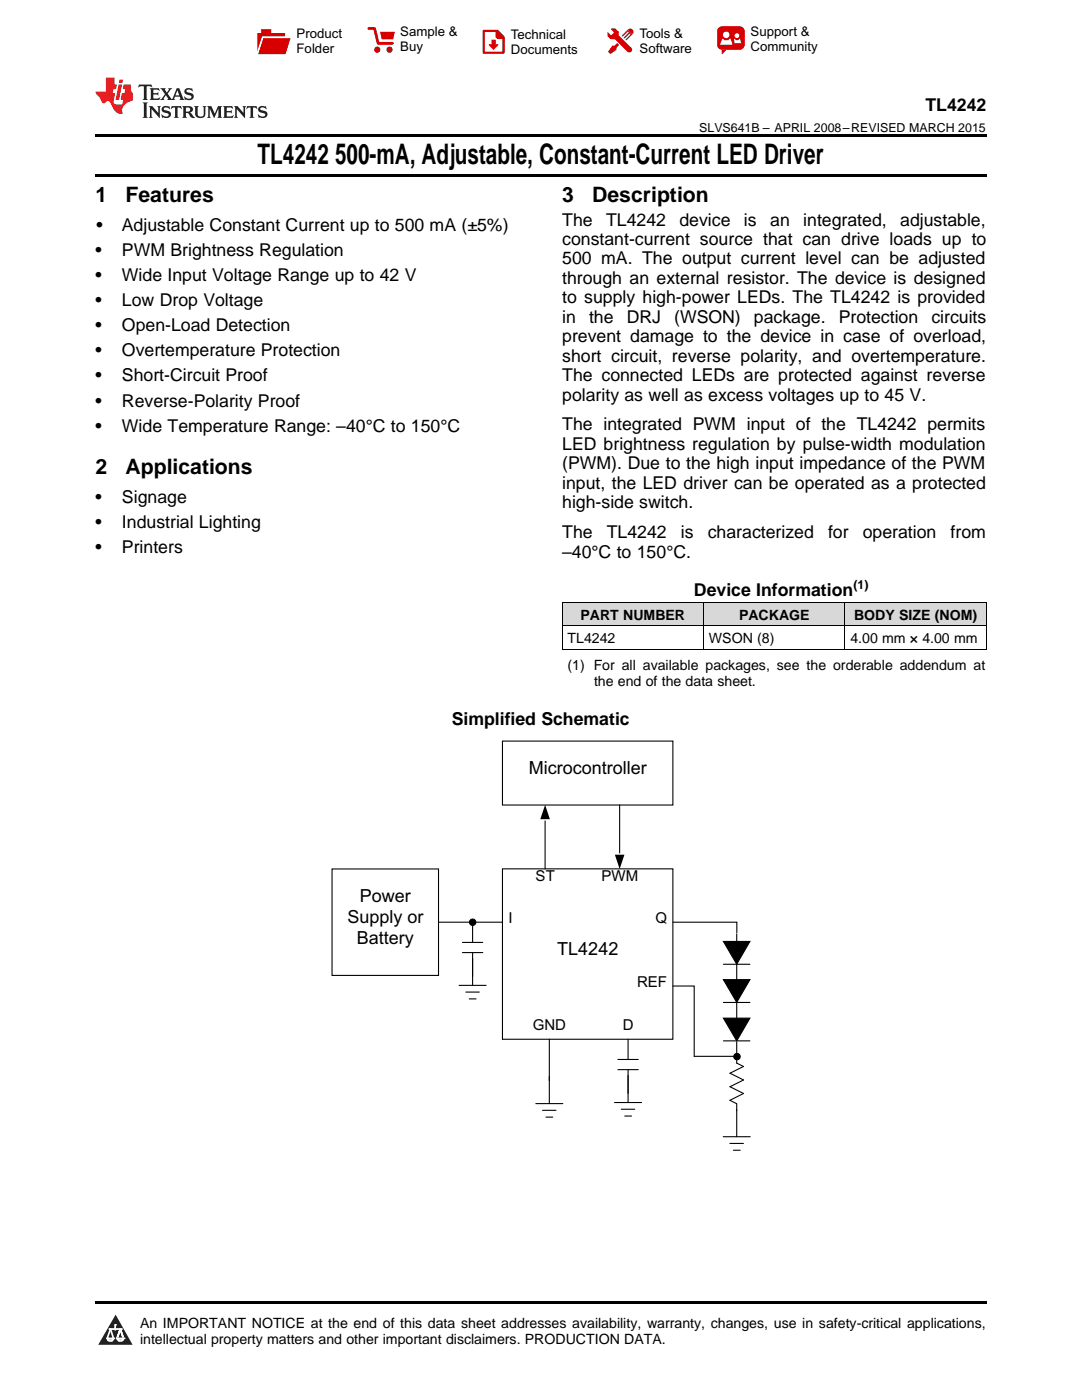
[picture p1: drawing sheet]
<svg xmlns="http://www.w3.org/2000/svg" width="216mm" height="279mm" viewBox="0 0 216 279" stroke-linecap="round" stroke-linejoin="round" font-family="sans-serif">
<defs><g id="words">
<g font-size="5.6">
<text x="51.4" y="32.8">TL4242</text>
<text x="66.8" y="32.8">500-mA, Adjustable, Constant-Current LED Driver</text>
</g>
<g font-size="4.2">
<text x="19" y="40.4">1</text>
<text x="25" y="40.4">Features</text>
<text x="112.2" y="40.4">3</text>
<text x="118.2" y="40.4">Description</text>
<text x="19" y="94.6">2</text>
<text x="25" y="94.6">Applications</text>
</g>
<g font-size="3.6">
<text x="105.5" y="154.5">Microcontroller</text>
<text x="71.8" y="179.9">Power</text>
<text x="69.3" y="184.2">Supply or</text>
<text x="71.2" y="188.5">Battery</text>
<text x="111.2" y="190.6">TL4242</text>
</g>
<g font-size="3.5">
<text x="184.7" y="22.2">TL4242</text>
<text x="19.2" y="46.1">•</text>
<text x="24.3" y="46.1">Adjustable Constant Current up to 500 mA (±5%)</text>
<text x="112.2" y="45">The</text>
<text x="120.9" y="45">TL4242</text>
<text x="135.6" y="45">device</text>
<text x="148.5" y="45">is</text>
<text x="153.7" y="45">an</text>
<text x="160.3" y="45">integrated,</text>
<text x="179.6" y="45">adjustable,</text>
<text x="19" y="51.1">•</text>
<text x="24.3" y="51.1">PWM Brightness Regulation</text>
<text x="112.2" y="48.9">constant-current source that can drive loads up to</text>
<text x="112.2" y="52.8">500 mA. The output current level can be adjusted</text>
<text x="19" y="56.1">•</text>
<text x="24.3" y="56.1">Wide Input Voltage Range up to 42 V</text>
<text x="112.2" y="56.7">through an external resistor. The device is designed</text>
<text x="19" y="61.1">•</text>
<text x="24.3" y="61.1">Low Drop Voltage</text>
<text x="112.2" y="60.5">to supply high-power LEDs. The TL4242 is provided</text>
<text x="112.2" y="64.4">in</text>
<text x="117.5" y="64.4">the</text>
<text x="125" y="64.4">DRJ</text>
<text x="134.5" y="64.4">(WSON)</text>
<text x="150.4" y="64.4">package.</text>
<text x="167.4" y="64.4">Protection</text>
<text x="185.8" y="64.4">circuits</text>
<text x="19" y="66.1">•</text>
<text x="19" y="71.1">•</text>
<text x="24.3" y="66.1">Open-Load Detection</text>
<text x="24.3" y="71.1">Overtemperature Protection</text>
<text x="112.2" y="68.3">prevent damage to the device in case of overload,</text>
<text x="19" y="76.1">•</text>
<text x="24.3" y="76.1">Short-Circuit Proof</text>
<text x="112.2" y="72.2">short circuit, reverse polarity, and overtemperature.</text>
<text x="112.2" y="76.1">The connected LEDs are protected against reverse</text>
<text x="19" y="81.1">•</text>
<text x="24.3" y="81.1">Reverse-Polarity Proof</text>
<text x="112.2" y="79.9">polarity as well as excess voltages up to 45 V.</text>
<text x="19" y="86.1">•</text>
<text x="24.3" y="86.1">Wide Temperature Range: –40°C to 150°C</text>
<text x="112.2" y="85.9">The integrated PWM input of the TL4242 permits</text>
<text x="112.2" y="89.8">LED brightness regulation by pulse-width modulation</text>
<text x="112.2" y="93.7">(PWM). Due to the high input impedance of the PWM</text>
<text x="19" y="100.3">•</text>
<text x="24.3" y="100.3">Signage</text>
<text x="112.2" y="97.5">input, the LED driver can be operated as a protected</text>
<text x="112.2" y="101.4">high-side switch.</text>
<text x="19" y="105.3">•</text>
<text x="24.3" y="105.3">Industrial Lighting</text>
<text x="112.2" y="107.4">The</text>
<text x="121.1" y="107.4">TL4242</text>
<text x="135.9" y="107.4">is</text>
<text x="141.2" y="107.4">characterized</text>
<text x="165.2" y="107.4">for</text>
<text x="172.2" y="107.4">operation</text>
<text x="189.7" y="107.4">from</text>
<text x="19" y="110.3">•</text>
<text x="24.3" y="110.3">Printers</text>
<text x="112.2" y="111.3">–40°C to 150°C.</text>
<text x="138.5" y="119">Device Information</text>
<text x="90.1" y="144.7">Simplified Schematic</text>
</g>
<g font-size="3">
<text x="106.9" y="175.7">ST</text>
<text x="120" y="175.7">PWM</text>
<text x="101.5" y="184.2">I</text>
<text x="130.8" y="184.2">Q</text>
<text x="127.1" y="197">REF</text>
<text x="106.3" y="205.5">GND</text>
<text x="124.3" y="205.5">D</text>
</g>
<g font-size="2.8">
<text x="115.8" y="123.6">PART NUMBER</text>
<text x="147.5" y="123.6">PACKAGE</text>
<text x="170.4" y="123.6">BODY SIZE (NOM)</text>
<text x="113.2" y="128.3">TL4242</text>
<text x="141.5" y="128.3">WSON (8)</text>
<text x="169.7" y="128.3">4.00 mm × 4.00 mm</text>
<text x="113.2" y="133.8">(1) For all available packages, see the orderable addendum at</text>
<text x="118.5" y="137">the end of the data sheet.</text>
<text x="27.9" y="265">An IMPORTANT NOTICE at the end of this data sheet addresses availability, warranty, changes, use in safety-critical applications,</text>
<text x="27.9" y="268.2">intellectual property matters and other important disclaimers. PRODUCTION DATA.</text>
</g>
<g font-size="2.6">
<text x="59.2" y="7.6">Product</text>
<text x="59.2" y="10.6">Folder</text>
<text x="79.9" y="7.3">Sample &amp;</text>
<text x="79.9" y="10.2">Buy</text>
<text x="101.9" y="7.8">Technical</text>
<text x="101.9" y="10.8">Documents</text>
<text x="127.6" y="7.6">Tools &amp;</text>
<text x="127.6" y="10.6">Software</text>
<text x="149.8" y="7.2">Support &amp;</text>
<text x="149.8" y="10.2">Community</text>
</g>
<g font-size="2.5">
<text x="139.5" y="26.3">SLVS641B – APRIL 2008–REVISED MARCH 2015</text>
<text x="170.3" y="117.6">(1)</text>
</g>
</g></defs>
<g fill="#d8d8d8">
<path d="M112.2 120.3h28.2v4.6h-28.2z"/>
<path d="M140.4 120.3h28.2v4.6h-28.2z"/>
<path d="M168.6 120.3h28.2v4.6h-28.2z"/>
</g>
<path d="M23.1 262.4l3.4 6h-6.9z" fill="#231f20"/>
<path d="M21.4 267.1h1.2l-.3 .5h-.3a.55 .55 0 0 1-.6-.5z" fill-rule="evenodd" fill="#fff"/>
<path d="M21.4 267.1h1.2l-.3 .5h-.3a.55 .55 0 0 1-.6-.5z" fill="none" stroke="#231f20" stroke-width=".34"/>
<path d="M21.4 267.1l1.2 .1-.3 .4h-.5z" fill="none" stroke="#fff" stroke-width=".34"/>
<path d="M23 265.3h.1" fill="none" stroke="#fff" stroke-width=".34"/>
<path d="M23 264.4v.9z" fill="#fff"/>
<path d="M23 264.4v.9z" fill="none" stroke="#fff" stroke-width=".34"/>
<circle cx="23" cy="264.4" r=".17" fill="#fff"/>
<path d="M21.9 265.2h.1" fill="none" stroke="#fff" stroke-width=".34"/>
<path d="M21.9 265.2h2.3z" fill="#fff"/>
<path d="M21.9 265.2h2.3z" fill="none" stroke="#fff" stroke-width=".34"/>
<circle cx="24.2" cy="265.2" r=".17" fill="#fff"/>
<path d="M23.3 267.1h.1" fill="none" stroke="#fff" stroke-width=".34"/>
<path d="M24 265.2l-.7 1.9z" fill="#fff"/>
<path d="M24 265.2l-.7 1.9z" fill="none" stroke="#fff" stroke-width=".34"/>
<path d="M24 265.2l.7 1.9z" fill="#fff"/>
<path d="M24 265.2l.7 1.9z" fill="none" stroke="#fff" stroke-width=".34"/>
<path d="M24.6 267.1h.1" fill="none" stroke="#fff" stroke-width=".34"/>
<circle cx="21.4" cy="267.1" r=".17" fill="#fff"/>
<path d="M22.1 265.2l-.7 1.9z" fill="#fff"/>
<path d="M22.1 265.2l-.7 1.9z" fill="none" stroke="#fff" stroke-width=".34"/>
<path d="M22.1 265.2l.5 1.9z" fill="#fff"/>
<path d="M22.1 265.2l.5 1.9z" fill="none" stroke="#fff" stroke-width=".34"/>
<circle cx="22.6" cy="267.1" r=".17" fill="#fff"/>
<path d="M23.4 267.1h1.3a.65 .65 0 0 1-.7 .5 .65 .65 0 0 1-.6-.5z" fill-rule="evenodd" fill="#fff"/>
<path d="M23.4 267.1h1.3a.65 .65 0 0 1-.7 .5 .65 .65 0 0 1-.6-.5z" fill="none" stroke="#231f20" stroke-width=".34"/>
<path d="M23.4 267.1h1.3l-.4 .5h-.6z" fill="none" stroke="#fff" stroke-width=".34"/>
<path d="M23.3 267.1h.1" fill="none" stroke="#fff" stroke-width=".34"/>
<circle cx="24.7" cy="267.1" r=".17" fill="#fff"/>
<path d="M19 259.7h177.8v.5h-177.8z" fill="#000"/>
<path d="M100.3 173.4h34v34h-34z" fill="none" stroke="#000" stroke-width=".22"/>
<path d="M100.3 147.9h34v12.8h-34z" fill-rule="evenodd" fill="#fff"/>
<g fill="none" stroke="#000" stroke-width=".22">
<path d="M100.3 147.9h34v12.8h-34zM108.8 163.8v9.6M123.6 160.6v9.6M87.5 184h12.8M134.3 184h12.7v2.2M134.3 196.8h4.2v14h8.5M144.3 187.9h5.3l-2.6 4.5zM144.3 195.5h5.3l-2.6 4.5zM144.3 192.4h5.3M147 186.4v1.5M147 192.4v3.1M109.6 207.4v12.8"/>
<path d="M123.3 211.4h4.1M123.3 213.5h4.1M125.3 207.4v4.1M125.3 213.5v6.5M144.3 203.2h5.3l-2.6 4.5zM144.3 200.1h5.3M144.3 207.7h5.3M145.6 219.6l1.4 .7M145.7 214.2l2.7 1.3-2.7 1.4 2.7 1.3-2.7 1.4M147 200v3.4M147 208v4.2l1.3 .6-2.6 1.4M106.9 220.2h5.4"/>
<path d="M108.2 221.6h2.7M108.9 222.9h1.4M122.6 220h5.4M124 221.4h2.7M124.7 222.7h1.3M144.3 226.9h5.4M145.6 228.2h2.7M146.3 229.6h1.4M147 220.3v6.6"/>
<circle cx="147.1" cy="210.9" r=".64"/>
</g>
<g fill="#000">
<path d="M108.8 160.6l.9 2.9h-1.9zM122.7 170.6h1.9l-1 2.8zM144.3 187.9h5.3l-2.6 4.5zM144.3 195.5h5.3l-2.6 4.5zM144.3 203.2h5.3l-2.6 4.5z"/>
<circle cx="147.1" cy="210.9" r=".64"/>
</g>
<path d="M66.3 173.4h21.2v21.3h-21.2z" fill-rule="evenodd" fill="#fff"/>
<g fill="none" stroke="#000" stroke-width=".22">
<path d="M66.3 173.4h21.2v21.3h-21.2zM91.6 196.7h5.4M92.3 188.1h4M92.3 190.1h4M92.9 198h2.7M93.6 199.4h1.4M94.3 184v4.1M94.3 190.1v6.6"/>
<circle cx="94.3" cy="184.1" r=".64"/>
</g>
<circle cx="94.3" cy="184.1" r=".64" fill="#000"/>
<path d="M112.2 129.5h84.6M112.2 124.9h84.6M112.2 120.2h84.6M112.2 120.3v9.3M140.4 120.3v9.3M168.6 120.3v9.3M196.8 120.3v9.3" fill="none" stroke="#000" stroke-width=".2"/>
<path d="M19 34.8h177.8v.5h-177.8zM19 26.8h177.8v.6h-177.8z" fill="#000"/>
<path d="M27.7 16.9l-.1 .6 .6-.3h.5v.2v2.2l-.2 .4h1l-.2-.4v-2.2v-.2h.5l.6 .3-.2-.6zM29.9 17.6l.2 .4v1.6l-.2 .4h1.9l.1-.6a1.09 1.09 0 0 1-1.3 .1v-.6h.6l.4 .2v-.7l-.2 .2h-.8v-.6l.2-.1a1.01 1.01 0 0 1 1 .3l-.1-.6zM32 17.6l.9 1.2-1 1.2h.9l-.2-.3 .5-.7 .5 .7-.3 .3h1.7l-.2-.3 .1-.4h1l.1 .4-.2 .3h1l-.3-.4-.7-2h-.5l-1 2.2-.8-1.1 .9-1.1h-.9l.2 .2-.4 .7-.4-.7 .2-.2zM35.4 18l.4 1h-.8zM37 17.7a.66 .66 0 0 0-.2 .8 .66 .66 0 0 0 .6 .4l.7 .2 .1 .2a.8 .8 0 0 1-.7 .4 .8 .8 0 0 1-.7-.5l.1 .8 .2-.2a.94 .94 0 0 0 1.1 .1 .94 .94 0 0 0 .4-.9 1.48 1.48 0 0 0-1.3-.6v-.4a1.1 1.1 0 0 1 1.2 .2l-.2-.6-.2 .1-.5-.1zM28.5 20.4l.2 .4v2.3l-.2 .4h1l-.2-.4v-2.3l.2-.4zM29.7 21.2l.2 .4v1.5l-.2 .4h.8l-.3-.4 .1-1.3 1.6 1.8v-2l.2-.4h-.7l.2 .2v1.1l-1.2-1.3zM32.5 21.3a.66 .66 0 0 0-.2 .8 .66 .66 0 0 0 .6 .4l.6 .2 .2 .2a.8 .8 0 0 1-.8 .4 .8 .8 0 0 1-.7-.5l.2 .7 .2-.1a.94 .94 0 0 0 1 .1 .94 .94 0 0 0 .5-1 1.47 1.47 0 0 0-1.3-.6l-.1-.3a1.1 1.1 0 0 1 1.3 .2l-.2-.6-.2 .1-.5-.2zM34.3 21.2l-.2 .6a.64 .64 0 0 1 .8-.3v1.6l-.2 .4h1l-.3-.4 .1-1.6a.66 .66 0 0 1 .8 .3l-.2-.6zM36.3 21.2l.3 .4v1.5l-.3 .4h1l-.2-.2v-.7h.5l.1 .1a.8 .8 0 0 0 1.2 .7l-1-1a.62 .62 0 0 0 .6-.5 .62 .62 0 0 0-.6-.7zM37.1 21.5h.1a.48 .48 0 0 1 .6 0 .48 .48 0 0 1 .1 .6l-.2 .1-.6 .1zM38.7 21.2l.2 .2a2.29 2.29 0 0 0 .4 2 1.05 1.05 0 0 0 1.7-.7v-1.3l.2-.2h-.8l.2 .4v1.1a.61 .61 0 0 1-.6 .6 .61 .61 0 0 1-.6-.6v-1.1l.3-.4zM41.3 21.2l.3 .4v1.5l-.3 .4h.8l-.2-.4v-1.4l.8 1.9 .9-1.9v1.4l-.2 .4h.9l-.2-.4v-1.5l.2-.4h-.8l-.7 1.5-.6-1.5zM44.5 21.2l.2 .4v1.5l-.2 .4h1.9l.2-.6a1.1 1.1 0 0 1-1.4 .2v-.7h.6l.4 .2v-.6l-.2 .1-.8 .1v-.6l.2-.1a1.02 1.02 0 0 1 1.1 .2l-.2-.5zM46.7 21.2l.2 .4v1.5l-.2 .4h.8l-.3-.4 .1-1.3 1.6 1.8v-2l.2-.4h-.7l.2 .2v1.1l-1.2-1.3zM49.3 21.2l-.1 .6a.64 .64 0 0 1 .8-.3v1.6l-.3 .4h1l-.2-.4v-1.6a.66 .66 0 0 1 .8 .3l-.1-.6zM51.7 21.3a.66 .66 0 0 0-.2 .7 .66 .66 0 0 0 .7 .5l.6 .2 .1 .2a.8 .8 0 0 1-.7 .4 .8 .8 0 0 1-.7-.5l.1 .7 .2-.1a.94 .94 0 0 0 1.1 .1 .94 .94 0 0 0 .4-1 1.48 1.48 0 0 0-1.2-.6l-.1-.3a1.1 1.1 0 0 1 1.2 .2l-.2-.6-.1 .1-.6-.2z" fill="#231f20"/>
<path d="M21.1 15.5v2.8h-2v.4l.9 .9a.96 .96 0 0 0 1 1 .59 .59 0 0 1 .5-.4 .59 .59 0 0 1 .5 .3l.4 .8a1.61 1.61 0 0 0 2.1 1.3 1.63 1.63 0 0 1 1.1-2.2l.9-.3v-1.5a1.6 1.6 0 0 1-.4-1.7h-1.4l-.2 .9h.5l-.2 .8h-.5l-.2 1v.3h.5l-.2 .9h-.7a.74 .74 0 0 1-1-.6l.3-1.6h-.5l.2-.8h.5l.1-.9h-.4v-1.4zM23.7 16.9l-.7 3h.8l.6-3zM23.8 15.9l-.1 .7h.7l.2-.7z" fill="#ee1d23"/>
<g fill="#d60000">
<path d="M52.1 5.8h2v.8h2.8v4.2h-5.5v-4.2h.7z" fill-rule="evenodd"/>
<path d="M52.4 7.5h5.6l-1 3.3h-5.6z" fill-rule="evenodd"/>
</g>
<path d="M52.4 7.4h5.7l-.1 .1h-5.5l-1.1 3.3z" fill-rule="evenodd" fill="#fff"/>
<path d="M52.4 7.4h5.7l-.1 .1h-5.5l-1.1 3.3z" fill="none" stroke="#fff" stroke-width=".2"/>
<path d="M73.6 5.7h1.1l.7 2.9h2.9" fill="none" stroke="#d60000" stroke-width=".55"/>
<g fill="#d60000">
<path d="M75.8 6.3h3l-.4 1.6h-2.2z" fill-rule="evenodd"/>
<circle cx="75.3" cy="9.9" r=".62"/>
<circle cx="77.7" cy="9.9" r=".62"/>
</g>
<path d="M96.5 6.2h2.7l1.3 1.2v3.1h-4z" fill="none" stroke="#d60000" stroke-width=".44"/>
<g fill="#d60000">
<path d="M98.1 7.9h.8v1h.5l-.9 1.1-1-1v-.1h.6z" fill-rule="evenodd"/>
<path d="M98.9 6.2h.3l1.3 1.2v.4h-1.3l-.3-.4z" fill-rule="evenodd"/>
<path d="M121.9 5.7h.8l.7 .6 .1 .7 2.5 2.5-.8 .8-2.3-2.3-1.1-.2-.6-.6v-.8l.7 .6 .5-.4v-.2l-.5-.5z" fill-rule="evenodd"/>
<path d="M122.2 9.1h.4l.5-.5 .4 .4-.5 .5v.4l-1.2 .9-.5-.5z" fill-rule="evenodd"/>
<path d="M125.3 5.9a.67 .67 0 0 1 .9 0 .67 .67 0 0 1 0 .9z" fill-rule="evenodd"/>
<path d="M125.3 5.9l.9 .9-1.2 1.2h-.2v-.2l1-.9v-.2h-.2l-.9 1h-.2v-.2l.9-1 .1-.2h-.3l-.9 1h-.2v-.2z" fill-rule="evenodd"/>
<circle cx="125.6" cy="9.9" r=".54"/>
</g>
<path d="M123.3 6.3v.7" fill="none" stroke="#d60000" stroke-width=".2"/>
<g fill="#d60000">
<path d="M143.4 5.5l.6-.2h3.6a.95 .95 0 0 1 1 .9v2.8a.95 .95 0 0 1-1 .9h-3.6a.95 .95 0 0 1-.9-.9v-2.8z" fill-rule="evenodd"/>
<path d="M144 9.9h.9l-.7 .9h-.2z" fill-rule="evenodd"/>
</g>
<g fill="#fff">
<path d="M146.6 8.6h1.3z"/>
<path d="M144.1 7.8h.3l.1 .2h.8l.2-.2h.3l.4 1.1h-2.5z" fill-rule="evenodd"/>
<path d="M146.4 7.8h.3l.1 .2h.5l.2-.2h.2l.2 .8h-1.3z" fill-rule="evenodd"/>
<circle cx="144.9" cy="6.9" r=".65"/>
<circle cx="147" cy="7.1" r=".48"/>
</g>
<use href="#words"/>
</svg>
